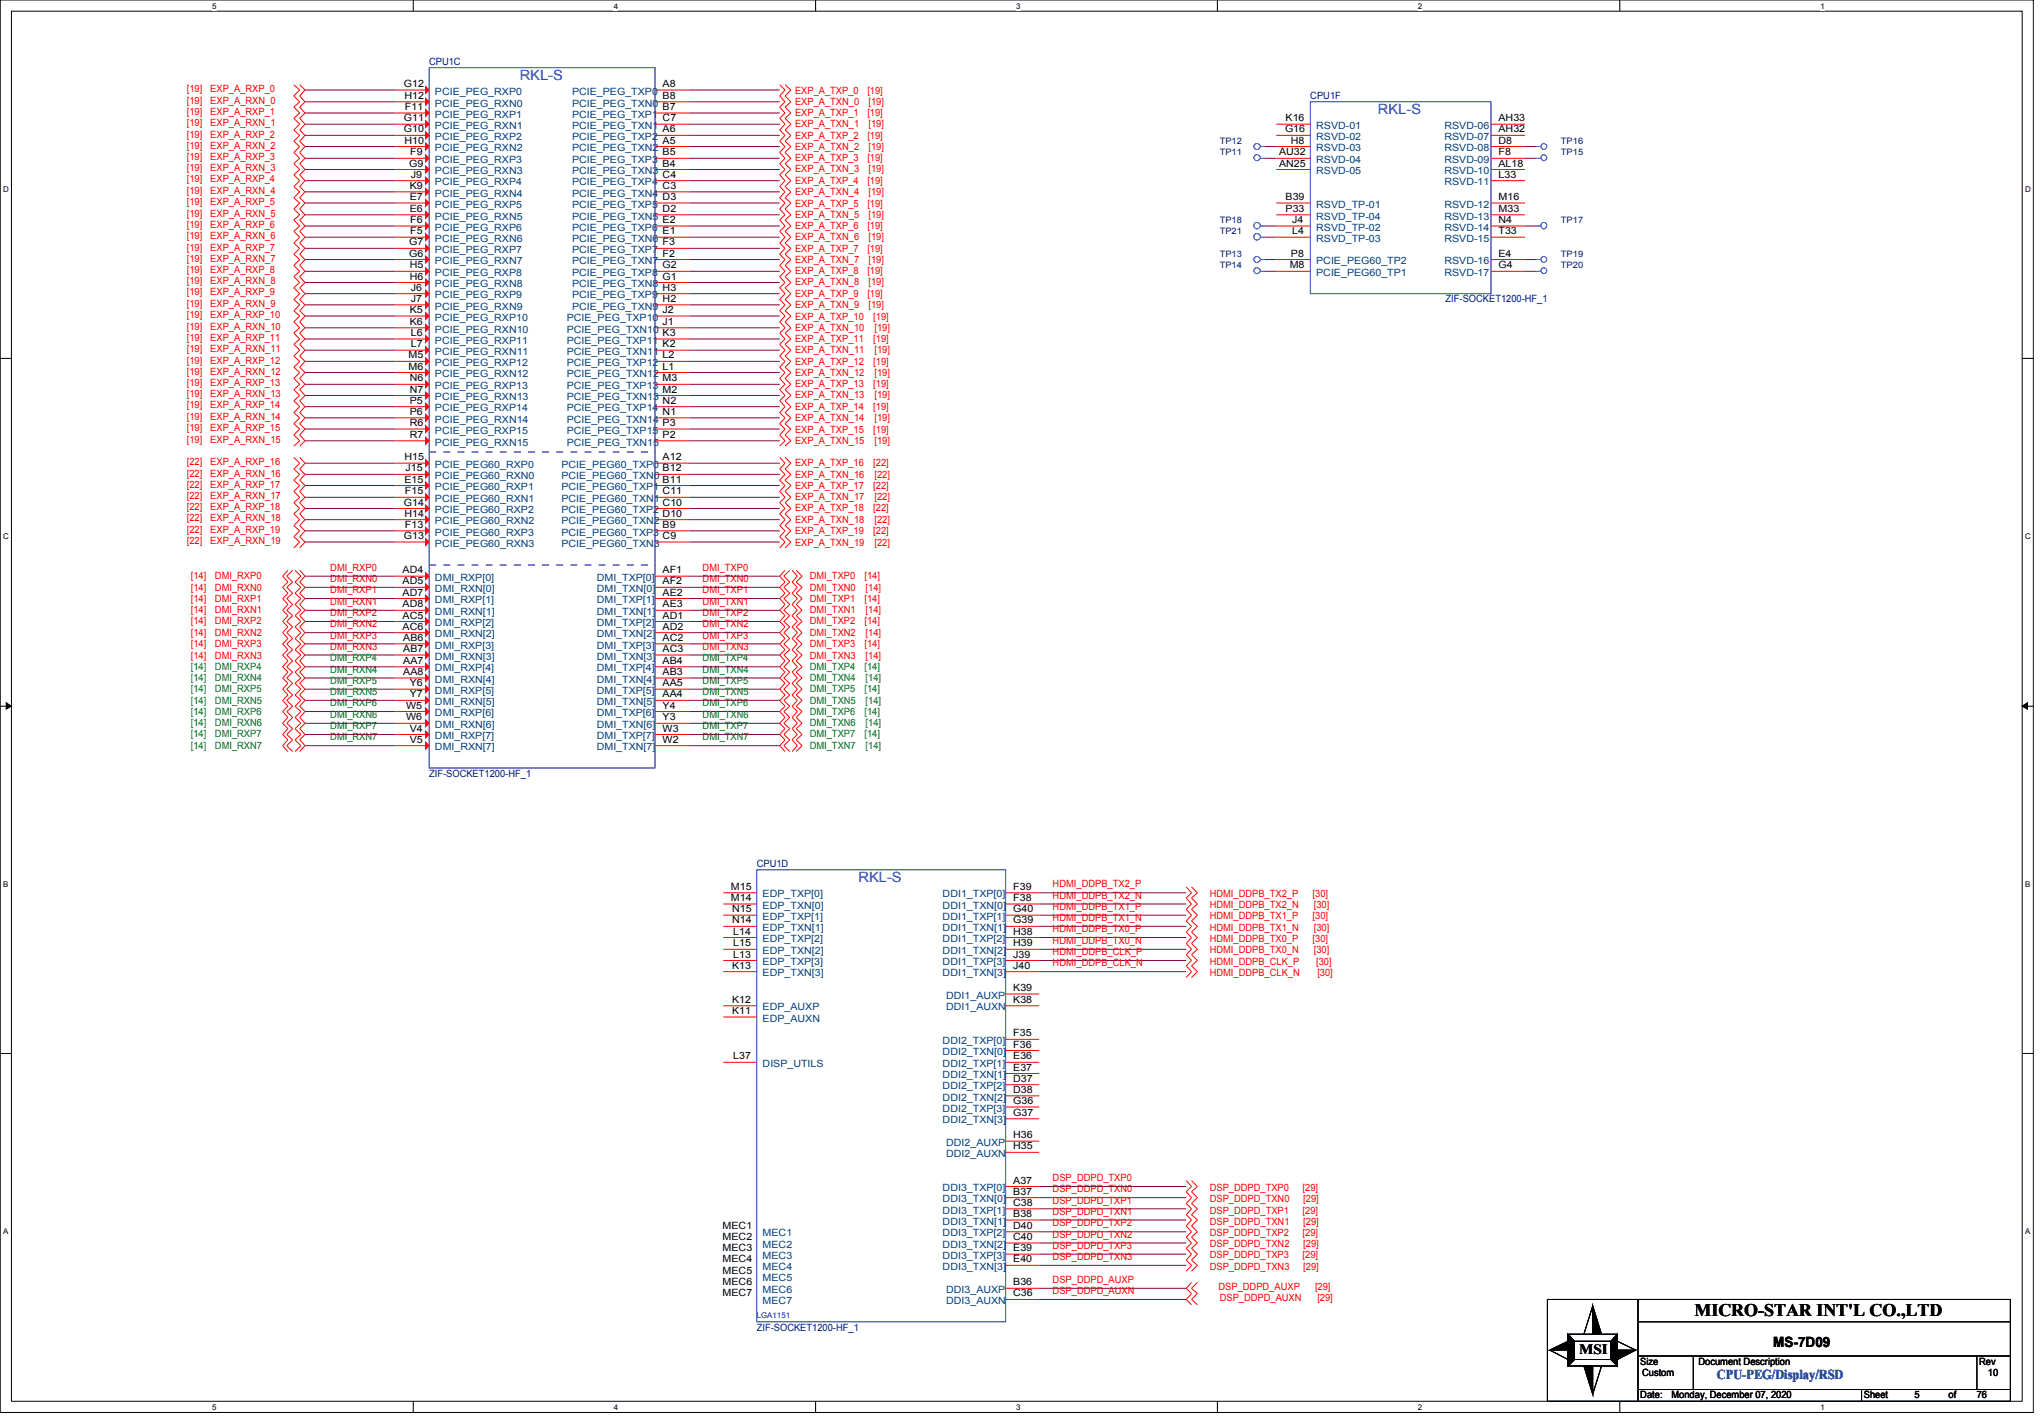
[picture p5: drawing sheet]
<svg xmlns="http://www.w3.org/2000/svg" width="294mm" height="204mm" viewBox="0 0 294 204" stroke-linecap="round" stroke-linejoin="round" font-family="sans-serif">
<defs><g id="words">
<text font-size="2.5" x="243.9" y="189.3">MICRO-STAR INT'L CO.,LTD</text>
<g font-size="2" fill="#00f">
<text x="74.8" y="11.5">RKL-S</text>
<text x="198.3" y="16.4">RKL-S</text>
<text x="123.6" y="126.9">RKL-S</text>
</g>
<g font-size="2">
<text x="227.3" y="194.7">MSI</text>
<text x="255.2" y="193.7">MS-7D09</text>
</g>
<text font-size="1.9" fill="#00f" x="247.1" y="198.4">CPU-PEG/Display/RSD</text>
<g font-size="1.4" fill="#000080">
<text x="61.8" y="9.4">CPU1C</text>
<text x="188.6" y="14.2">CPU1F</text>
<text x="208.1" y="43.5">ZIF-SOCKET1200-HF_1</text>
<text x="61.8" y="111.8">ZIF-SOCKET1200-HF_1</text>
<text x="108.9" y="124.8">CPU1D</text>
<text x="108.9" y="191.4">ZIF-SOCKET1200-HF_1</text>
</g>
<g font-size="1.4" fill="#f00">
<text x="26.9" y="16.5">[19]</text>
<text x="26.9" y="13.3">[19]</text>
<text x="26.9" y="14.9">[19]</text>
<text x="30.3" y="16.5">EXP_A_RXP_1</text>
<text x="30.3" y="13.3">EXP_A_RXP_0</text>
<text x="30.3" y="14.9">EXP_A_RXN_0</text>
<text x="114.4" y="13.5">EXP_A_TXP_0</text>
<text x="114.4" y="15.1">EXP_A_TXN_0</text>
<text x="114.4" y="16.7">EXP_A_TXP_1</text>
<text x="124.8" y="13.5">[19]</text>
<text x="124.8" y="16.7">[19]</text>
<text x="125" y="15.1">[19]</text>
<text x="26.9" y="18.1">[19]</text>
<text x="26.9" y="19.8">[19]</text>
<text x="26.9" y="21.4">[19]</text>
<text x="26.9" y="23">[19]</text>
<text x="30.3" y="18.1">EXP_A_RXN_1</text>
<text x="30.3" y="19.8">EXP_A_RXP_2</text>
<text x="30.3" y="21.4">EXP_A_RXN_2</text>
<text x="30.3" y="23">EXP_A_RXP_3</text>
<text x="114.4" y="18.3">EXP_A_TXN_1</text>
<text x="114.4" y="20">EXP_A_TXP_2</text>
<text x="114.4" y="23.2">EXP_A_TXP_3</text>
<text x="114.4" y="21.6">EXP_A_TXN_2</text>
<text x="124.8" y="20">[19]</text>
<text x="124.8" y="23.2">[19]</text>
<text x="125" y="18.3">[19]</text>
<text x="125" y="21.6">[19]</text>
<text x="26.9" y="24.6">[19]</text>
<text x="26.9" y="26.2">[19]</text>
<text x="26.9" y="27.9">[19]</text>
<text x="26.9" y="29.5">[19]</text>
<text x="30.3" y="24.6">EXP_A_RXN_3</text>
<text x="30.3" y="26.2">EXP_A_RXP_4</text>
<text x="30.3" y="27.9">EXP_A_RXN_4</text>
<text x="30.3" y="29.5">EXP_A_RXP_5</text>
<text x="114.4" y="28.1">EXP_A_TXN_4</text>
<text x="114.4" y="26.4">EXP_A_TXP_4</text>
<text x="114.4" y="24.8">EXP_A_TXN_3</text>
<text x="114.4" y="29.7">EXP_A_TXP_5</text>
<text x="124.8" y="26.4">[19]</text>
<text x="124.8" y="29.7">[19]</text>
<text x="125" y="28.1">[19]</text>
<text x="125" y="24.8">[19]</text>
<text x="26.9" y="31.2">[19]</text>
<text x="26.9" y="32.8">[19]</text>
<text x="26.9" y="34.4">[19]</text>
<text x="30.3" y="31.2">EXP_A_RXN_5</text>
<text x="30.3" y="32.8">EXP_A_RXP_6</text>
<text x="30.3" y="34.4">EXP_A_RXN_6</text>
<text x="114.4" y="32.9">EXP_A_TXP_6</text>
<text x="114.4" y="34.5">EXP_A_TXN_6</text>
<text x="114.4" y="31.3">EXP_A_TXN_5</text>
<text x="124.8" y="32.9">[19]</text>
<text x="125" y="34.5">[19]</text>
<text x="125" y="31.3">[19]</text>
<text x="26.9" y="37.7">[19]</text>
<text x="26.9" y="36.1">[19]</text>
<text x="26.9" y="39.3">[19]</text>
<text x="26.9" y="40.9">[19]</text>
<text x="30.3" y="37.7">EXP_A_RXN_7</text>
<text x="30.3" y="36.1">EXP_A_RXP_7</text>
<text x="30.3" y="39.3">EXP_A_RXP_8</text>
<text x="30.3" y="40.9">EXP_A_RXN_8</text>
<text x="114.4" y="41.1">EXP_A_TXN_8</text>
<text x="114.4" y="37.8">EXP_A_TXN_7</text>
<text x="114.4" y="39.5">EXP_A_TXP_8</text>
<text x="114.4" y="36.2">EXP_A_TXP_7</text>
<text x="124.8" y="39.5">[19]</text>
<text x="124.8" y="36.2">[19]</text>
<text x="125" y="41.1">[19]</text>
<text x="125" y="37.8">[19]</text>
<text x="26.9" y="42.5">[19]</text>
<text x="26.9" y="44.2">[19]</text>
<text x="26.9" y="45.8">[19]</text>
<text x="26.9" y="47.4">[19]</text>
<text x="30.3" y="42.5">EXP_A_RXP_9</text>
<text x="30.3" y="44.2">EXP_A_RXN_9</text>
<text x="30.3" y="45.8">EXP_A_RXP_10</text>
<text x="30.3" y="47.4">EXP_A_RXN_10</text>
<text x="114.4" y="42.7">EXP_A_TXP_9</text>
<text x="114.4" y="46">EXP_A_TXP_10</text>
<text x="114.4" y="44.4">EXP_A_TXN_9</text>
<text x="114.4" y="47.6">EXP_A_TXN_10</text>
<text x="124.8" y="42.7">[19]</text>
<text x="125" y="44.4">[19]</text>
<text x="125.7" y="46">[19]</text>
<text x="125.9" y="47.6">[19]</text>
<text x="26.9" y="50.6">[19]</text>
<text x="26.9" y="52.3">[19]</text>
<text x="26.9" y="53.9">[19]</text>
<text x="26.9" y="49">[19]</text>
<text x="30.3" y="50.6">EXP_A_RXN_11</text>
<text x="30.3" y="52.3">EXP_A_RXP_12</text>
<text x="30.3" y="53.9">EXP_A_RXN_12</text>
<text x="30.3" y="49">EXP_A_RXP_11</text>
<text x="114.4" y="52.5">EXP_A_TXP_12</text>
<text x="114.4" y="49.2">EXP_A_TXP_11</text>
<text x="114.4" y="50.8">EXP_A_TXN_11</text>
<text x="125.7" y="52.5">[19]</text>
<text x="125.7" y="49.2">[19]</text>
<text x="125.9" y="50.8">[19]</text>
<text x="26.9" y="55.5">[19]</text>
<text x="26.9" y="57.1">[19]</text>
<text x="26.9" y="58.8">[19]</text>
<text x="30.3" y="55.5">EXP_A_RXP_13</text>
<text x="30.3" y="57.1">EXP_A_RXN_13</text>
<text x="30.3" y="58.8">EXP_A_RXP_14</text>
<text x="114.4" y="55.7">EXP_A_TXP_13</text>
<text x="114.4" y="54.1">EXP_A_TXN_12</text>
<text x="114.4" y="57.3">EXP_A_TXN_13</text>
<text x="114.4" y="58.9">EXP_A_TXP_14</text>
<text x="125.7" y="55.7">[19]</text>
<text x="125.7" y="58.9">[19]</text>
<text x="125.9" y="54.1">[19]</text>
<text x="125.9" y="57.3">[19]</text>
<text x="26.9" y="60.5">[19]</text>
<text x="26.9" y="63.7">[19]</text>
<text x="26.9" y="62.1">[19]</text>
<text x="30.3" y="60.5">EXP_A_RXN_14</text>
<text x="30.3" y="63.7">EXP_A_RXN_15</text>
<text x="30.3" y="62.1">EXP_A_RXP_15</text>
<text x="114.4" y="60.6">EXP_A_TXN_14</text>
<text x="114.4" y="62.2">EXP_A_TXP_15</text>
<text x="114.4" y="63.8">EXP_A_TXN_15</text>
<text x="125.7" y="62.2">[19]</text>
<text x="125.9" y="60.6">[19]</text>
<text x="125.9" y="63.8">[19]</text>
<text x="26.9" y="68.6">[22]</text>
<text x="26.9" y="66.9">[22]</text>
<text x="26.9" y="71.8">[22]</text>
<text x="26.9" y="70.2">[22]</text>
<text x="30.3" y="68.6">EXP_A_RXN_16</text>
<text x="30.3" y="66.9">EXP_A_RXP_16</text>
<text x="30.3" y="71.8">EXP_A_RXN_17</text>
<text x="30.3" y="70.2">EXP_A_RXP_17</text>
<text x="114.4" y="67.1">EXP_A_TXP_16</text>
<text x="114.4" y="68.7">EXP_A_TXN_16</text>
<text x="114.4" y="70.4">EXP_A_TXP_17</text>
<text x="114.4" y="72">EXP_A_TXN_17</text>
<text x="125.7" y="67.1">[22]</text>
<text x="125.7" y="70.4">[22]</text>
<text x="125.9" y="68.7">[22]</text>
<text x="125.9" y="72">[22]</text>
<text x="26.9" y="75">[22]</text>
<text x="26.9" y="73.4">[22]</text>
<text x="26.9" y="76.7">[22]</text>
<text x="30.3" y="75">EXP_A_RXN_18</text>
<text x="30.3" y="73.4">EXP_A_RXP_18</text>
<text x="30.3" y="76.7">EXP_A_RXP_19</text>
<text x="114.4" y="73.6">EXP_A_TXP_18</text>
<text x="114.4" y="75.2">EXP_A_TXN_18</text>
<text x="114.4" y="76.9">EXP_A_TXP_19</text>
<text x="125.7" y="73.6">[22]</text>
<text x="125.7" y="76.9">[22]</text>
<text x="125.9" y="75.2">[22]</text>
<text x="26.9" y="78.3">[22]</text>
<text x="27.5" y="83.3">[14]</text>
<text x="30.3" y="78.3">EXP_A_RXN_19</text>
<text x="30.9" y="83.3">DMI_RXP0</text>
<text x="47.5" y="83.7">DMI_RXN0</text>
<text x="47.5" y="82.1">DMI_RXP0</text>
<text x="101.1" y="83.7">DMI_TXN0</text>
<text x="101.1" y="82.1">DMI_TXP0</text>
<text x="114.4" y="78.5">EXP_A_TXN_19</text>
<text x="116.5" y="83.3">DMI_TXP0</text>
<text x="124.4" y="83.3">[14]</text>
<text x="125.9" y="78.5">[22]</text>
<text x="27.5" y="86.6">[14]</text>
<text x="27.5" y="89.8">[14]</text>
<text x="27.5" y="85">[14]</text>
<text x="27.5" y="88.2">[14]</text>
<text x="30.9" y="86.6">DMI_RXP1</text>
<text x="30.9" y="89.8">DMI_RXP2</text>
<text x="30.9" y="85">DMI_RXN0</text>
<text x="30.9" y="88.2">DMI_RXN1</text>
<text x="47.5" y="88.6">DMI_RXP2</text>
<text x="47.5" y="85.3">DMI_RXP1</text>
<text x="47.5" y="87">DMI_RXN1</text>
<text x="101.1" y="85.3">DMI_TXP1</text>
<text x="101.1" y="88.6">DMI_TXP2</text>
<text x="101.1" y="87">DMI_TXN1</text>
<text x="116.5" y="85">DMI_TXN0</text>
<text x="116.5" y="86.6">DMI_TXP1</text>
<text x="116.5" y="88.2">DMI_TXN1</text>
<text x="116.5" y="89.8">DMI_TXP2</text>
<text x="124.4" y="86.6">[14]</text>
<text x="124.4" y="89.8">[14]</text>
<text x="124.6" y="85">[14]</text>
<text x="124.6" y="88.2">[14]</text>
<text x="27.5" y="93.1">[14]</text>
<text x="27.5" y="91.4">[14]</text>
<text x="27.5" y="94.7">[14]</text>
<text x="30.9" y="93.1">DMI_RXP3</text>
<text x="30.9" y="91.4">DMI_RXN2</text>
<text x="30.9" y="94.7">DMI_RXN3</text>
<text x="47.5" y="93.5">DMI_RXN3</text>
<text x="47.5" y="91.9">DMI_RXP3</text>
<text x="47.5" y="90.3">DMI_RXN2</text>
<text x="101.1" y="91.9">DMI_TXP3</text>
<text x="101.1" y="90.3">DMI_TXN2</text>
<text x="101.1" y="93.5">DMI_TXN3</text>
<text x="116.5" y="91.4">DMI_TXN2</text>
<text x="116.5" y="93.1">DMI_TXP3</text>
<text x="116.5" y="94.7">DMI_TXN3</text>
<text x="124.4" y="93.1">[14]</text>
<text x="124.6" y="91.4">[14]</text>
<text x="124.6" y="94.7">[14]</text>
<text x="151.5" y="129.3">HDMI_DDPB_TX2_N</text>
<text x="151.5" y="130.9">HDMI_DDPB_TX1_P</text>
<text x="151.5" y="127.7">HDMI_DDPB_TX2_P</text>
<text x="174.1" y="130.6">HDMI_DDPB_TX2_N</text>
<text x="174.1" y="129">HDMI_DDPB_TX2_P</text>
<text x="188.9" y="129">[30]</text>
<text x="189.1" y="130.6">[30]</text>
<text x="151.5" y="132.5">HDMI_DDPB_TX1_N</text>
<text x="151.5" y="134.1">HDMI_DDPB_TX0_P</text>
<text x="151.5" y="135.8">HDMI_DDPB_TX0_N</text>
<text x="151.5" y="137.4">HDMI_DDPB_CLK_P</text>
<text x="174.1" y="135.6">HDMI_DDPB_TX0_P</text>
<text x="174.1" y="132.2">HDMI_DDPB_TX1_P</text>
<text x="174.1" y="133.9">HDMI_DDPB_TX1_N</text>
<text x="174.1" y="137.2">HDMI_DDPB_TX0_N</text>
<text x="188.9" y="135.6">[30]</text>
<text x="188.9" y="132.2">[30]</text>
<text x="189.1" y="133.9">[30]</text>
<text x="189.1" y="137.2">[30]</text>
<text x="151.5" y="139">HDMI_DDPB_CLK_N</text>
<text x="174.1" y="140.4">HDMI_DDPB_CLK_N</text>
<text x="174.1" y="138.8">HDMI_DDPB_CLK_P</text>
<text x="189.4" y="138.8">[30]</text>
<text x="189.6" y="140.4">[30]</text>
<text x="151.5" y="171.5">DSP_DDPD_TXN0</text>
<text x="151.5" y="173.1">DSP_DDPD_TXP1</text>
<text x="151.5" y="169.9">DSP_DDPD_TXP0</text>
<text x="174.1" y="172.9">DSP_DDPD_TXN0</text>
<text x="174.1" y="171.3">DSP_DDPD_TXP0</text>
<text x="187.5" y="171.3">[29]</text>
<text x="187.6" y="172.9">[29]</text>
<text x="151.5" y="174.8">DSP_DDPD_TXN1</text>
<text x="151.5" y="176.4">DSP_DDPD_TXP2</text>
<text x="151.5" y="178.1">DSP_DDPD_TXN2</text>
<text x="151.5" y="179.7">DSP_DDPD_TXP3</text>
<text x="174.1" y="174.6">DSP_DDPD_TXP1</text>
<text x="174.1" y="176.2">DSP_DDPD_TXN1</text>
<text x="174.1" y="177.8">DSP_DDPD_TXP2</text>
<text x="174.1" y="179.4">DSP_DDPD_TXN2</text>
<text x="187.5" y="174.6">[29]</text>
<text x="187.5" y="177.8">[29]</text>
<text x="187.6" y="176.2">[29]</text>
<text x="187.6" y="179.4">[29]</text>
<text x="151.5" y="184.6">DSP_DDPD_AUXP</text>
<text x="151.5" y="181.3">DSP_DDPD_TXN3</text>
<text x="174.1" y="181">DSP_DDPD_TXP3</text>
<text x="174.1" y="182.7">DSP_DDPD_TXN3</text>
<text x="175.4" y="185.6">DSP_DDPD_AUXP</text>
<text x="187.5" y="181">[29]</text>
<text x="187.6" y="182.7">[29]</text>
<text x="189.3" y="185.6">[29]</text>
<text x="151.5" y="186.2">DSP_DDPD_AUXN</text>
<text x="175.6" y="187.2">DSP_DDPD_AUXN</text>
<text x="189.6" y="187.2">[29]</text>
</g>
<g font-size="1.4">
<text x="58.1" y="12.5">G12</text>
<text x="58.1" y="17.4">G11</text>
<text x="58.2" y="14.2">H12</text>
<text x="58.3" y="15.8">F11</text>
<text x="95.4" y="12.5">A8</text>
<text x="95.4" y="14.2">B8</text>
<text x="95.4" y="15.8">B7</text>
<text x="95.4" y="17.4">C7</text>
<text x="185" y="17.4">K16</text>
<text x="215.7" y="17.4">AH33</text>
<text x="58.1" y="19">G10</text>
<text x="58.2" y="20.7">H10</text>
<text x="58.9" y="24">G9</text>
<text x="59.1" y="22.4">F9</text>
<text x="95.4" y="19">A6</text>
<text x="95.4" y="20.7">A5</text>
<text x="95.4" y="22.4">B5</text>
<text x="95.4" y="24">B4</text>
<text x="184.1" y="22.4">AU32</text>
<text x="184.1" y="24">AN25</text>
<text x="185" y="19">G16</text>
<text x="185.8" y="20.7">H8</text>
<text x="215.7" y="19">AH32</text>
<text x="215.7" y="24">AL18</text>
<text x="215.7" y="20.7">D8</text>
<text x="215.7" y="22.4">F8</text>
<text x="59" y="27.2">K9</text>
<text x="59" y="28.8">E7</text>
<text x="59.1" y="25.6">J9</text>
<text x="95.4" y="25.6">C4</text>
<text x="95.4" y="27.2">C3</text>
<text x="95.4" y="28.8">D3</text>
<text x="185" y="28.8">B39</text>
<text x="215.7" y="25.6">L33</text>
<text x="215.7" y="28.8">M16</text>
<text x="58.9" y="35.3">G7</text>
<text x="59" y="30.5">E6</text>
<text x="59.1" y="32.1">F6</text>
<text x="59.1" y="33.7">F5</text>
<text x="95.4" y="30.5">D2</text>
<text x="95.4" y="32.1">E2</text>
<text x="95.4" y="33.7">E1</text>
<text x="95.4" y="35.3">F3</text>
<text x="185" y="30.5">P33</text>
<text x="186" y="32.1">J4</text>
<text x="186" y="33.7">L4</text>
<text x="215.7" y="30.5">M33</text>
<text x="215.7" y="32.1">N4</text>
<text x="215.7" y="33.7">T33</text>
<text x="58.9" y="36.9">G6</text>
<text x="59" y="38.6">H5</text>
<text x="59" y="40.2">H6</text>
<text x="59.1" y="41.8">J6</text>
<text x="95.4" y="36.9">F2</text>
<text x="95.4" y="38.6">G2</text>
<text x="95.4" y="40.2">G1</text>
<text x="95.4" y="41.8">H3</text>
<text x="185.6" y="38.6">M8</text>
<text x="185.8" y="36.9">P8</text>
<text x="215.7" y="38.6">G4</text>
<text x="215.7" y="36.9">E4</text>
<text x="59" y="45">K5</text>
<text x="59" y="46.7">K6</text>
<text x="59.1" y="43.4">J7</text>
<text x="95.4" y="45">J2</text>
<text x="95.4" y="46.7">J1</text>
<text x="95.4" y="43.4">H2</text>
<text x="58.8" y="51.6">M5</text>
<text x="58.8" y="53.2">M6</text>
<text x="59.1" y="48.3">L6</text>
<text x="59.1" y="50">L7</text>
<text x="95.4" y="48.3">K3</text>
<text x="95.4" y="50">K2</text>
<text x="95.4" y="51.6">L2</text>
<text x="95.4" y="53.2">L1</text>
<text x="59" y="54.9">N6</text>
<text x="59" y="56.5">N7</text>
<text x="59" y="58.1">P5</text>
<text x="59" y="59.7">P6</text>
<text x="95.4" y="54.9">M3</text>
<text x="95.4" y="56.5">M2</text>
<text x="95.4" y="58.1">N2</text>
<text x="95.4" y="59.7">N1</text>
<text x="59" y="61.3">R6</text>
<text x="59" y="63">R7</text>
<text x="95.4" y="61.3">P3</text>
<text x="95.4" y="63">P2</text>
<text x="58.2" y="66.2">H15</text>
<text x="58.2" y="69.4">E15</text>
<text x="58.3" y="71.1">F15</text>
<text x="58.4" y="67.8">J15</text>
<text x="95.4" y="66.2">A12</text>
<text x="95.4" y="67.8">B12</text>
<text x="95.4" y="69.4">B11</text>
<text x="95.4" y="71.1">C11</text>
<text x="58.1" y="72.7">G14</text>
<text x="58.1" y="77.6">G13</text>
<text x="58.2" y="74.3">H14</text>
<text x="58.3" y="75.9">F13</text>
<text x="95.4" y="72.7">C10</text>
<text x="95.4" y="74.3">D10</text>
<text x="95.4" y="75.9">B9</text>
<text x="95.4" y="77.6">C9</text>
<text x="58" y="82.5">AD4</text>
<text x="95.4" y="82.5">AF1</text>
<text x="58" y="84.1">AD5</text>
<text x="58" y="85.7">AD7</text>
<text x="58" y="87.4">AD8</text>
<text x="58" y="89">AC5</text>
<text x="95.4" y="84.1">AF2</text>
<text x="95.4" y="85.7">AE2</text>
<text x="95.4" y="87.4">AE3</text>
<text x="95.4" y="89">AD1</text>
<text x="58" y="90.6">AC6</text>
<text x="58" y="92.2">AB6</text>
<text x="58" y="93.8">AB7</text>
<text x="58" y="95.5">AA7</text>
<text x="95.4" y="90.6">AD2</text>
<text x="95.4" y="92.2">AC2</text>
<text x="95.4" y="93.8">AC3</text>
<text x="95.4" y="95.5">AB4</text>
<text x="58" y="97.1">AA8</text>
<text x="58.5" y="101.9">W5</text>
<text x="59" y="98.7">Y6</text>
<text x="59" y="100.3">Y7</text>
<text x="95.4" y="97.1">AB3</text>
<text x="95.4" y="98.7">AA5</text>
<text x="95.4" y="100.3">AA4</text>
<text x="95.4" y="101.9">Y4</text>
<text x="58.5" y="103.6">W6</text>
<text x="59" y="105.2">V4</text>
<text x="59" y="106.8">V5</text>
<text x="95.4" y="103.6">Y3</text>
<text x="95.4" y="105.2">W3</text>
<text x="95.4" y="106.8">W2</text>
<text x="105.2" y="128">M15</text>
<text x="105.2" y="129.6">M14</text>
<text x="105.4" y="131.2">N15</text>
<text x="145.8" y="128">F39</text>
<text x="145.8" y="129.6">F38</text>
<text x="145.8" y="131.2">G40</text>
<text x="105.4" y="132.8">N14</text>
<text x="105.5" y="136.1">L15</text>
<text x="105.5" y="137.8">L13</text>
<text x="105.5" y="134.5">L14</text>
<text x="145.8" y="132.8">G39</text>
<text x="145.8" y="134.5">H38</text>
<text x="145.8" y="136.1">H39</text>
<text x="145.8" y="137.8">J39</text>
<text x="105.4" y="139.4">K13</text>
<text x="145.8" y="139.4">J40</text>
<text x="145.8" y="142.6">K39</text>
<text x="105.4" y="144.3">K12</text>
<text x="105.4" y="145.9">K11</text>
<text x="145.8" y="149.1">F35</text>
<text x="145.8" y="144.3">K38</text>
<text x="105.5" y="152.4">L37</text>
<text x="145.8" y="150.7">F36</text>
<text x="145.8" y="152.4">E36</text>
<text x="145.8" y="154">E37</text>
<text x="145.8" y="155.6">D37</text>
<text x="145.8" y="157.2">D38</text>
<text x="145.8" y="158.8">G36</text>
<text x="145.8" y="160.5">G37</text>
<text x="145.8" y="163.7">H36</text>
<text x="145.8" y="165.4">H35</text>
<text x="145.8" y="170.3">A37</text>
<text x="145.8" y="171.9">B37</text>
<text x="145.8" y="173.5">C38</text>
<text x="104" y="176.8">MEC1</text>
<text x="104" y="178.4">MEC2</text>
<text x="145.8" y="175.1">B38</text>
<text x="145.8" y="176.8">D40</text>
<text x="145.8" y="178.4">C40</text>
<text x="104" y="180">MEC3</text>
<text x="104" y="181.6">MEC4</text>
<text x="104" y="183.2">MEC5</text>
<text x="104" y="184.9">MEC6</text>
<text x="145.8" y="180">E39</text>
<text x="145.8" y="181.6">E40</text>
<text x="145.8" y="184.9">B36</text>
<text x="104" y="186.5">MEC7</text>
<text x="145.8" y="186.5">C36</text>
<text x="236.1" y="196.3">Size</text>
<text x="236.3" y="198">Custom</text>
<text x="244.5" y="196.3">Document Description</text>
<text x="284.9" y="196.3">Rev</text>
<text x="286.1" y="198">10</text>
<text x="236.1" y="201.2">Date:</text>
<text x="240.6" y="201.2">Monday, December 07, 2020</text>
<text x="268.3" y="201.2">Sheet</text>
<text x="275.5" y="201.2">5</text>
<text x="280.5" y="201.2">of</text>
<text x="284.5" y="201.2">76</text>
</g>
<g font-size="1.4" fill="#004080">
<text x="62.6" y="13.6">PCIE_PEG_RXP0</text>
<text x="62.6" y="15.3">PCIE_PEG_RXN0</text>
<text x="62.6" y="16.9">PCIE_PEG_RXP1</text>
<text x="82.3" y="13.6">PCIE_PEG_TXP0</text>
<text x="82.3" y="15.3">PCIE_PEG_TXN0</text>
<text x="82.3" y="16.9">PCIE_PEG_TXP1</text>
<text x="62.6" y="18.5">PCIE_PEG_RXN1</text>
<text x="62.6" y="20.2">PCIE_PEG_RXP2</text>
<text x="62.6" y="21.8">PCIE_PEG_RXN2</text>
<text x="62.6" y="23.5">PCIE_PEG_RXP3</text>
<text x="82.3" y="18.5">PCIE_PEG_TXN1</text>
<text x="82.3" y="20.2">PCIE_PEG_TXP2</text>
<text x="82.3" y="21.8">PCIE_PEG_TXN2</text>
<text x="82.3" y="23.5">PCIE_PEG_TXP3</text>
<text x="189.4" y="23.5">RSVD-04</text>
<text x="189.4" y="20.2">RSVD-02</text>
<text x="189.4" y="21.8">RSVD-03</text>
<text x="189.4" y="18.5">RSVD-01</text>
<text x="207.9" y="20.2">RSVD-07</text>
<text x="207.9" y="18.5">RSVD-06</text>
<text x="207.9" y="21.8">RSVD-08</text>
<text x="207.9" y="23.5">RSVD-09</text>
<text x="62.6" y="25.1">PCIE_PEG_RXN3</text>
<text x="62.6" y="26.7">PCIE_PEG_RXP4</text>
<text x="62.6" y="28.3">PCIE_PEG_RXN4</text>
<text x="62.6" y="29.9">PCIE_PEG_RXP5</text>
<text x="82.3" y="25.1">PCIE_PEG_TXN3</text>
<text x="82.3" y="26.7">PCIE_PEG_TXP4</text>
<text x="82.3" y="28.3">PCIE_PEG_TXN4</text>
<text x="82.3" y="29.9">PCIE_PEG_TXP5</text>
<text x="189.4" y="25.1">RSVD-05</text>
<text x="189.4" y="29.9">RSVD_TP-01</text>
<text x="207.9" y="25.1">RSVD-10</text>
<text x="207.9" y="26.7">RSVD-11</text>
<text x="207.9" y="29.9">RSVD-12</text>
<text x="62.6" y="31.6">PCIE_PEG_RXN5</text>
<text x="62.6" y="33.2">PCIE_PEG_RXP6</text>
<text x="62.6" y="34.8">PCIE_PEG_RXN6</text>
<text x="82.3" y="31.6">PCIE_PEG_TXN5</text>
<text x="82.3" y="33.2">PCIE_PEG_TXP6</text>
<text x="82.3" y="34.8">PCIE_PEG_TXN6</text>
<text x="189.4" y="33.2">RSVD_TP-02</text>
<text x="189.4" y="34.8">RSVD_TP-03</text>
<text x="189.4" y="31.6">RSVD_TP-04</text>
<text x="207.9" y="31.6">RSVD-13</text>
<text x="207.9" y="33.2">RSVD-14</text>
<text x="207.9" y="34.8">RSVD-15</text>
<text x="62.6" y="36.4">PCIE_PEG_RXP7</text>
<text x="62.6" y="38">PCIE_PEG_RXN7</text>
<text x="62.6" y="39.7">PCIE_PEG_RXP8</text>
<text x="62.6" y="41.3">PCIE_PEG_RXN8</text>
<text x="82.3" y="36.4">PCIE_PEG_TXP7</text>
<text x="82.3" y="38">PCIE_PEG_TXN7</text>
<text x="82.3" y="39.7">PCIE_PEG_TXP8</text>
<text x="82.3" y="41.3">PCIE_PEG_TXN8</text>
<text x="189.4" y="39.7">PCIE_PEG60_TP1</text>
<text x="189.4" y="38">PCIE_PEG60_TP2</text>
<text x="207.9" y="39.7">RSVD-17</text>
<text x="207.9" y="38">RSVD-16</text>
<text x="62.6" y="42.9">PCIE_PEG_RXP9</text>
<text x="62.6" y="44.5">PCIE_PEG_RXN9</text>
<text x="62.6" y="46.1">PCIE_PEG_RXP10</text>
<text x="62.6" y="47.8">PCIE_PEG_RXN10</text>
<text x="81.6" y="46.1">PCIE_PEG_TXP10</text>
<text x="81.6" y="47.8">PCIE_PEG_TXN10</text>
<text x="82.3" y="42.9">PCIE_PEG_TXP9</text>
<text x="82.3" y="44.5">PCIE_PEG_TXN9</text>
<text x="62.6" y="49.4">PCIE_PEG_RXP11</text>
<text x="62.6" y="51.1">PCIE_PEG_RXN11</text>
<text x="62.6" y="52.7">PCIE_PEG_RXP12</text>
<text x="81.6" y="49.4">PCIE_PEG_TXP11</text>
<text x="81.6" y="51.1">PCIE_PEG_TXN11</text>
<text x="81.6" y="52.7">PCIE_PEG_TXP12</text>
<text x="62.6" y="54.3">PCIE_PEG_RXN12</text>
<text x="62.6" y="56">PCIE_PEG_RXP13</text>
<text x="62.6" y="57.6">PCIE_PEG_RXN13</text>
<text x="62.6" y="59.2">PCIE_PEG_RXP14</text>
<text x="81.6" y="54.3">PCIE_PEG_TXN12</text>
<text x="81.6" y="56">PCIE_PEG_TXP13</text>
<text x="81.6" y="57.6">PCIE_PEG_TXN13</text>
<text x="81.6" y="59.2">PCIE_PEG_TXP14</text>
<text x="62.6" y="60.8">PCIE_PEG_RXN14</text>
<text x="62.6" y="62.4">PCIE_PEG_RXP15</text>
<text x="62.6" y="64.1">PCIE_PEG_RXN15</text>
<text x="81.6" y="60.8">PCIE_PEG_TXN14</text>
<text x="81.6" y="62.4">PCIE_PEG_TXP15</text>
<text x="81.6" y="64.1">PCIE_PEG_TXN15</text>
<text x="62.6" y="67.3">PCIE_PEG60_RXP0</text>
<text x="62.6" y="68.9">PCIE_PEG60_RXN0</text>
<text x="62.6" y="70.5">PCIE_PEG60_RXP1</text>
<text x="80.8" y="67.3">PCIE_PEG60_TXP0</text>
<text x="80.8" y="68.9">PCIE_PEG60_TXN0</text>
<text x="80.8" y="70.5">PCIE_PEG60_TXP1</text>
<text x="62.6" y="72.2">PCIE_PEG60_RXN1</text>
<text x="62.6" y="73.8">PCIE_PEG60_RXP2</text>
<text x="62.6" y="75.4">PCIE_PEG60_RXN2</text>
<text x="62.6" y="77">PCIE_PEG60_RXP3</text>
<text x="80.8" y="72.2">PCIE_PEG60_TXN1</text>
<text x="80.8" y="73.8">PCIE_PEG60_TXP2</text>
<text x="80.8" y="75.4">PCIE_PEG60_TXN2</text>
<text x="80.8" y="77">PCIE_PEG60_TXP3</text>
<text x="62.6" y="83.6">DMI_RXP[0]</text>
<text x="62.6" y="78.7">PCIE_PEG60_RXN3</text>
<text x="80.8" y="78.7">PCIE_PEG60_TXN3</text>
<text x="85.9" y="83.6">DMI_TXP[0]</text>
<text x="62.6" y="85.2">DMI_RXN[0]</text>
<text x="62.6" y="86.8">DMI_RXP[1]</text>
<text x="62.6" y="88.5">DMI_RXN[1]</text>
<text x="85.9" y="85.2">DMI_TXN[0]</text>
<text x="85.9" y="86.8">DMI_TXP[1]</text>
<text x="85.9" y="88.5">DMI_TXN[1]</text>
<text x="62.6" y="90.1">DMI_RXP[2]</text>
<text x="62.6" y="91.7">DMI_RXN[2]</text>
<text x="62.6" y="93.3">DMI_RXP[3]</text>
<text x="62.6" y="94.9">DMI_RXN[3]</text>
<text x="85.9" y="90.1">DMI_TXP[2]</text>
<text x="85.9" y="91.7">DMI_TXN[2]</text>
<text x="85.9" y="93.3">DMI_TXP[3]</text>
<text x="85.9" y="94.9">DMI_TXN[3]</text>
<text x="62.6" y="96.6">DMI_RXP[4]</text>
<text x="62.6" y="98.2">DMI_RXN[4]</text>
<text x="62.6" y="99.8">DMI_RXP[5]</text>
<text x="62.6" y="101.4">DMI_RXN[5]</text>
<text x="85.9" y="96.6">DMI_TXP[4]</text>
<text x="85.9" y="98.2">DMI_TXN[4]</text>
<text x="85.9" y="99.8">DMI_TXP[5]</text>
<text x="85.9" y="101.4">DMI_TXN[5]</text>
<text x="62.6" y="103">DMI_RXP[6]</text>
<text x="62.6" y="104.7">DMI_RXN[6]</text>
<text x="62.6" y="106.3">DMI_RXP[7]</text>
<text x="62.6" y="107.9">DMI_RXN[7]</text>
<text x="85.9" y="103">DMI_TXP[6]</text>
<text x="85.9" y="104.7">DMI_TXN[6]</text>
<text x="85.9" y="106.3">DMI_TXP[7]</text>
<text x="85.9" y="107.9">DMI_TXN[7]</text>
<text x="109.8" y="129.1">EDP_TXP[0]</text>
<text x="109.8" y="130.7">EDP_TXN[0]</text>
<text x="135.7" y="129.1">DDI1_TXP[0]</text>
<text x="135.7" y="130.7">DDI1_TXN[0]</text>
<text x="109.8" y="132.3">EDP_TXP[1]</text>
<text x="109.8" y="133.9">EDP_TXN[1]</text>
<text x="109.8" y="137.2">EDP_TXN[2]</text>
<text x="109.8" y="135.6">EDP_TXP[2]</text>
<text x="135.7" y="132.3">DDI1_TXP[1]</text>
<text x="135.7" y="133.9">DDI1_TXN[1]</text>
<text x="135.7" y="135.6">DDI1_TXP[2]</text>
<text x="135.7" y="137.2">DDI1_TXN[2]</text>
<text x="109.8" y="140.5">EDP_TXN[3]</text>
<text x="109.8" y="138.9">EDP_TXP[3]</text>
<text x="135.7" y="138.9">DDI1_TXP[3]</text>
<text x="135.7" y="140.5">DDI1_TXN[3]</text>
<text x="136.2" y="143.7">DDI1_AUXP</text>
<text x="109.8" y="145.4">EDP_AUXP</text>
<text x="109.8" y="147">EDP_AUXN</text>
<text x="136.2" y="145.4">DDI1_AUXN</text>
<text x="109.8" y="153.5">DISP_UTILS</text>
<text x="135.7" y="150.2">DDI2_TXP[0]</text>
<text x="135.7" y="151.8">DDI2_TXN[0]</text>
<text x="135.7" y="153.5">DDI2_TXP[1]</text>
<text x="135.7" y="155.1">DDI2_TXN[1]</text>
<text x="135.7" y="156.7">DDI2_TXP[2]</text>
<text x="135.7" y="158.3">DDI2_TXN[2]</text>
<text x="135.7" y="159.9">DDI2_TXP[3]</text>
<text x="135.7" y="161.6">DDI2_TXN[3]</text>
<text x="136.2" y="164.8">DDI2_AUXP</text>
<text x="136.2" y="166.5">DDI2_AUXN</text>
<text x="135.7" y="171.4">DDI3_TXP[0]</text>
<text x="135.7" y="173">DDI3_TXN[0]</text>
<text x="109.8" y="177.9">MEC1</text>
<text x="109.8" y="179.5">MEC2</text>
<text x="135.7" y="174.6">DDI3_TXP[1]</text>
<text x="135.7" y="176.2">DDI3_TXN[1]</text>
<text x="135.7" y="177.9">DDI3_TXP[2]</text>
<text x="135.7" y="179.5">DDI3_TXN[2]</text>
<text x="109.8" y="181.1">MEC3</text>
<text x="109.8" y="182.7">MEC4</text>
<text x="109.8" y="184.3">MEC5</text>
<text x="135.7" y="181.1">DDI3_TXP[3]</text>
<text x="135.7" y="182.7">DDI3_TXN[3]</text>
<text x="109.8" y="186">MEC6</text>
<text x="109.8" y="187.6">MEC7</text>
<text x="136.2" y="186">DDI3_AUXP</text>
<text x="136.2" y="187.6">DDI3_AUXN</text>
</g>
<g font-size="1.4" fill="#008000">
<text x="47.5" y="95.2">DMI_RXP4</text>
<text x="101.1" y="95.2">DMI_TXP4</text>
<text x="27.5" y="96.4">[14]</text>
<text x="27.5" y="99.6">[14]</text>
<text x="27.5" y="98">[14]</text>
<text x="27.5" y="101.3">[14]</text>
<text x="30.9" y="96.4">DMI_RXP4</text>
<text x="30.9" y="99.6">DMI_RXP5</text>
<text x="30.9" y="98">DMI_RXN4</text>
<text x="30.9" y="101.3">DMI_RXN5</text>
<text x="47.5" y="96.8">DMI_RXN4</text>
<text x="47.5" y="101.6">DMI_RXP6</text>
<text x="47.5" y="98.4">DMI_RXP5</text>
<text x="47.5" y="100">DMI_RXN5</text>
<text x="101.1" y="98.4">DMI_TXP5</text>
<text x="101.1" y="101.6">DMI_TXP6</text>
<text x="101.1" y="100">DMI_TXN5</text>
<text x="101.1" y="96.8">DMI_TXN4</text>
<text x="116.5" y="98">DMI_TXN4</text>
<text x="116.5" y="99.6">DMI_TXP5</text>
<text x="116.5" y="101.3">DMI_TXN5</text>
<text x="116.5" y="96.4">DMI_TXP4</text>
<text x="124.4" y="99.6">[14]</text>
<text x="124.4" y="96.4">[14]</text>
<text x="124.6" y="98">[14]</text>
<text x="124.6" y="101.3">[14]</text>
<text x="27.5" y="102.9">[14]</text>
<text x="27.5" y="106.1">[14]</text>
<text x="27.5" y="104.5">[14]</text>
<text x="27.5" y="107.7">[14]</text>
<text x="30.9" y="102.9">DMI_RXP6</text>
<text x="30.9" y="106.1">DMI_RXP7</text>
<text x="30.9" y="104.5">DMI_RXN6</text>
<text x="30.9" y="107.7">DMI_RXN7</text>
<text x="47.5" y="106.5">DMI_RXN7</text>
<text x="47.5" y="104.9">DMI_RXP7</text>
<text x="47.5" y="103.3">DMI_RXN6</text>
<text x="101.1" y="104.9">DMI_TXP7</text>
<text x="101.1" y="103.3">DMI_TXN6</text>
<text x="101.1" y="106.5">DMI_TXN7</text>
<text x="116.5" y="102.9">DMI_TXP6</text>
<text x="116.5" y="104.5">DMI_TXN6</text>
<text x="116.5" y="106.1">DMI_TXP7</text>
<text x="116.5" y="107.7">DMI_TXN7</text>
<text x="124.4" y="102.9">[14]</text>
<text x="124.4" y="106.1">[14]</text>
<text x="124.6" y="104.5">[14]</text>
<text x="124.6" y="107.7">[14]</text>
</g>
<g font-size="1.3" fill="#000080">
<text x="175.6" y="20.7">TP12</text>
<text x="175.6" y="22.3">TP11</text>
<text x="224.7" y="20.7">TP16</text>
<text x="224.7" y="22.3">TP15</text>
<text x="175.6" y="32.1">TP18</text>
<text x="175.6" y="33.7">TP21</text>
<text x="224.7" y="32.1">TP17</text>
<text x="175.6" y="36.9">TP13</text>
<text x="175.6" y="38.5">TP14</text>
<text x="224.7" y="36.9">TP19</text>
<text x="224.7" y="38.5">TP20</text>
</g>
<g font-size="1.1">
<text x="30.5" y="1.3">5</text>
<text x="88.3" y="1.3">4</text>
<text x="146.3" y="1.3">3</text>
<text x="204.1" y="1.3">2</text>
<text x="262" y="1.3">1</text>
<text x=".5" y="27.6">D</text>
<text x="291.5" y="27.6">D</text>
<text x=".5" y="77.6">C</text>
<text x="291.5" y="77.6">C</text>
<text x=".5" y="127.6">B</text>
<text x="291.5" y="127.6">B</text>
<text x=".5" y="177.5">A</text>
<text x="291.5" y="177.5">A</text>
<text x="30.5" y="202.9">5</text>
<text x="88.3" y="202.9">4</text>
<text x="146.3" y="202.9">3</text>
<text x="204.1" y="202.9">2</text>
<text x="262" y="202.9">1</text>
</g>
<text font-size="1.1" fill="#00f" x="108.9" y="189.6">LGA1151</text>
</g></defs>
<path d="M0 0h292.7v203.2h-292.7zM1.6 1.6h289.4v200h-289.4z" fill="none" stroke="#000" stroke-width=".14"/>
<g fill="#fff">
<path d="M30.5 .3h.6v1.2h-.6z"/>
<path d="M30.5 201.9h.6v1.2h-.6z"/>
</g>
<path d="M59.5 0v1.6M59.5 201.6v1.6" fill="none" stroke="#000" stroke-width=".14"/>
<g fill="#fff">
<path d="M88.3 .3h.6v1.2h-.6z"/>
<path d="M88.3 201.9h.6v1.2h-.6z"/>
</g>
<path d="M117.4 0v1.6M117.4 201.6v1.6" fill="none" stroke="#000" stroke-width=".14"/>
<g fill="#fff">
<path d="M146.3 .3h.6v1.2h-.6z"/>
<path d="M146.3 201.9h.6v1.2h-.6z"/>
</g>
<path d="M175.2 0v1.6M175.2 201.6v1.6" fill="none" stroke="#000" stroke-width=".14"/>
<g fill="#fff">
<path d="M204.1 .3h.6v1.2h-.6z"/>
<path d="M204.1 201.9h.6v1.2h-.6z"/>
</g>
<path d="M233.1 0v1.6M233.1 201.6v1.6" fill="none" stroke="#000" stroke-width=".14"/>
<g fill="#fff">
<path d="M262 .3h.6v1.2h-.6z"/>
<path d="M262 201.9h.6v1.2h-.6z"/>
<path d="M.5 26.6h.7v1.3h-.7z"/>
<path d="M291.5 26.6h.7v1.3h-.7z"/>
<path d="M.5 76.5h.7v1.3h-.7z"/>
<path d="M291.5 76.5h.7v1.3h-.7z"/>
</g>
<path d="M0 51.6h1.6M291 51.6h1.7" fill="none" stroke="#000" stroke-width=".14"/>
<g fill="#fff">
<path d="M.5 126.6h.6v1.2h-.6z"/>
<path d="M291.5 126.6h.6v1.2h-.6z"/>
</g>
<path d="M0 101.6h1.6M.9 101.1l.7 .5-.7 .4zM291 101.6h1.7M291 101.6l.8-.5v.9z" fill="none" stroke="#000" stroke-width=".14"/>
<path d="M.9 101.1l.7 .5-.7 .4zM291 101.6l.8-.5v.9z" fill="#000"/>
<g fill="#fff">
<path d="M.5 176.5h.6v1.3h-.6z"/>
<path d="M291.5 176.5h.6v1.3h-.6z"/>
</g>
<g fill="none" stroke="#000" stroke-width=".14">
<path d="M0 151.6h1.6M291 151.6h1.7M222.7 186.9h66.7v14.7h-66.7zM223.1 194.2l2.6-1.2v1.2zM223.1 194.2l2.6 1.4M225.7 191.9l.9 1.1v2.6l-.9 .9zM225.7 191.9l.9 1.1M225.7 191.9h7.1v4.6h-7.1zM226.6 195.6l-.9 .9M226.6 193h5.3v2.6h-5.3zM228 196.5h1.2v4.1zM229.2 187.9l1.3 4h-1.3z"/>
<path d="M229.2 187.9l-1.2 4M230.5 196.5l-1.3 4.1M231.9 195.6l.9 .9M232.8 193l2.6 1.2M232.8 194.2h2.6l-2.6 1.4zM232.8 191.9v4.6l-.9-.9v-2.6zM232.8 191.9l-.9 1.1M235.8 199.9h53.6M235.8 195.1h53.6M235.8 190.2h53.6M235.8 186.9v14.7M243.7 195.1v4.8"/>
<path d="M267.9 199.9v1.7M284.5 195.1v4.8"/>
</g>
<g fill="none" stroke="#f00" stroke-width=".14">
<path d="M42.3 12.2l.8 .8-.8 .8 .8 .8-.8 .8 .8 .9-.8 .7 .8 .9-.8 .8 .8 .8-.8 .8 .8 .8-.8 .8 .8 .9-.8 .7 .8 .9-.8 .7 .8 .9-.8 .8 .8 .8-.8 .8 .8 .8-.8 .9 .8 .8-.8 .8 .8 .8-.8 .8 .8 .8-.8 .9 .8 .7-.8 .9 .8 .7-.8 .9 .8 .8-.8 .8 .8 .8-.8 .8 .8 .8-.8 .9 .8 .8-.8 .8 .8 .8-.8 .8 .8 .9-.8 .7 .8 .9-.8 .7 .8 .9-.8 .8 .8 .8-.8 .8 .8 .8-.8 .8 .8 .9-.8 .8 .8 .8-.8 .8 .8 .8-.8 .9 .8 .7-.8 .9 .8 .7-.8 .9 .8 .8-.8 .8M43.1 12.2l.8 .8-.8 .8 .8 .8-.8 .8 .8 .9-.8 .7 .8 .9-.8 .8 .8 .8-.8 .8 .8 .8-.8 .8 .8 .9-.8 .7 .8 .9-.8 .7 .8 .9-.8 .8 .8 .8-.8 .8 .8 .8-.8 .9 .8 .8-.8 .8 .8 .8-.8 .8 .8 .8-.8 .9 .8 .7-.8 .9 .8 .7-.8 .9 .8 .8-.8 .8 .8 .8-.8 .8 .8 .8-.8 .9 .8 .8-.8 .8 .8 .8-.8 .8 .8 .9-.8 .7 .8 .9-.8 .7 .8 .9-.8 .8 .8 .8-.8 .8 .8 .8-.8 .8 .8 .9-.8 .8 .8 .8-.8 .8 .8 .8-.8 .9 .8 .7-.8 .9 .8 .7-.8 .9 .8 .8-.8 .8M112.2 12.2l.8 .8-.8 .8 .8 .8-.8 .8 .8 .9-.8 .7 .8 .9-.8 .8 .8 .8-.8 .8 .8 .8-.8 .8 .8 .9-.8 .7 .8 .9-.8 .7 .8 .9-.8 .8 .8 .8-.8 .8 .8 .8-.8 .9 .8 .8-.8 .8 .8 .8-.8 .8 .8 .8-.8 .9 .8 .7-.8 .9 .8 .7-.8 .9 .8 .8-.8 .8 .8 .8-.8 .8 .8 .8-.8 .9 .8 .8-.8 .8 .8 .8-.8 .8 .8 .9-.8 .7 .8 .9-.8 .7 .8 .9-.8 .8 .8 .8-.8 .8 .8 .8-.8 .8 .8 .9-.8 .8 .8 .8-.8 .8 .8 .8-.8 .9 .8 .7-.8 .9 .8 .7-.8 .9 .8 .8-.8 .8M113 12.2l.8 .8-.8 .8 .8 .8-.8 .8 .8 .9-.8 .7 .8 .9-.8 .8 .8 .8-.8 .8 .8 .8-.8 .8 .8 .9-.8 .7 .8 .9-.8 .7 .8 .9-.8 .8 .8 .8-.8 .8 .8 .8-.8 .9 .8 .8-.8 .8 .8 .8-.8 .8 .8 .8-.8 .9 .8 .7-.8 .9 .8 .7-.8 .9 .8 .8-.8 .8 .8 .8-.8 .8 .8 .8-.8 .9 .8 .8-.8 .8 .8 .8-.8 .8 .8 .9-.8 .7 .8 .9-.8 .7 .8 .9-.8 .8 .8 .8-.8 .8 .8 .8-.8 .8 .8 .9-.8 .8 .8 .8-.8 .8 .8 .8-.8 .9 .8 .7-.8 .9 .8 .7-.8 .9 .8 .8-.8 .8M183.7 19.5h4.9M183.7 17.9h4.9M214.6 19.5h4.9M214.6 17.9h4.9M182.1 21.1h.1M182.1 22.8h.1M182.1 32.5h.1M182.1 34.1h.1"/>
<path d="M183.7 22.8h4.9M183.7 24.4h4.9M183.7 21.1h4.9M183.7 39h4.9M183.7 37.3h4.9M183.7 29.2h4.9M183.7 32.5h4.9M183.7 34.1h4.9M183.7 30.9h4.9M214.6 24.4h4.9M214.6 21.1h4.9M214.6 22.8h4.9"/>
<path d="M214.6 39h4.9M214.6 26h4.9M214.6 29.2h4.9M214.6 30.9h4.9M214.6 32.5h4.9M214.6 34.1h4.9M214.6 37.3h4.9M221.1 32.5h.1M221.1 37.3h.1M221.1 39h.1M42.3 65.8l.8 .8-.8 .9 .8 .7-.8 .9 .8 .8-.8 .8 .8 .8-.8 .8 .8 .9-.8 .7 .8 .9-.8 .8 .8 .8-.8 .8 .8 .8-.8 .8M43.1 65.8l.8 .8-.8 .9 .8 .7-.8 .9 .8 .8-.8 .8 .8 .8-.8 .8 .8 .9-.8 .7 .8 .9-.8 .8 .8 .8-.8 .8 .8 .8-.8 .8"/>
<path d="M112.2 65.8l.8 .8-.8 .9 .8 .7-.8 .9 .8 .8-.8 .8 .8 .8-.8 .8 .8 .9-.8 .7 .8 .9-.8 .8 .8 .8-.8 .8 .8 .8-.8 .8M113 65.8l.8 .8-.8 .9 .8 .7-.8 .9 .8 .8-.8 .8 .8 .8-.8 .8 .8 .9-.8 .7 .8 .9-.8 .8 .8 .8-.8 .8 .8 .8-.8 .8M41.4 82l-.7 .9 .7 .8-.7 .8 .7 .8-.7 .8 .7 .9-.7 .8 .7 .8-.7 .8 .7 .8-.7 .8 .7 .9-.7 .7 .7 .9-.7 .7 .7 .9M41.4 95.1l-.7 .8 .7 .8-.7 .8 .7 .8-.7 .8 .7 .9-.7 .8 .7 .8-.7 .8 .7 .8-.7 .9 .7 .7-.7 .9 .7 .7-.7 .9 .7 .8M42.1 82l-.8 .9 .8 .8-.8 .8 .8 .8-.8 .8 .8 .9-.8 .8 .8 .8-.8 .8 .8 .8-.8 .8 .8 .9-.8 .7 .8 .9-.8 .7 .8 .9M42.1 95.1l-.8 .8 .8 .8-.8 .8 .8 .8-.8 .8 .8 .9-.8 .8 .8 .8-.8 .8 .8 .8-.8 .9 .8 .7-.8 .9 .8 .7-.8 .9 .8 .8M42.5 82l.8 .9-.8 .8 .8 .8-.8 .8 .8 .8-.8 .9 .8 .8-.8 .8 .8 .8-.8 .8 .8 .8-.8 .9 .8 .7-.8 .9 .8 .7-.8 .9M42.5 95.1l.8 .8-.8 .8 .8 .8-.8 .8 .8 .8-.8 .9 .8 .8-.8 .8 .8 .8-.8 .8 .8 .9-.8 .7 .8 .9-.8 .7 .8 .9-.8 .8M43.1 82l.8 .9-.8 .8 .8 .8-.8 .8 .8 .8-.8 .9 .8 .8-.8 .8 .8 .8-.8 .8 .8 .8-.8 .9 .8 .7-.8 .9 .8 .7-.8 .9M43.1 95.1l.8 .8-.8 .8 .8 .8-.8 .8 .8 .8-.8 .9 .8 .8-.8 .8 .8 .8-.8 .8 .8 .9-.8 .7 .8 .9-.8 .7 .8 .9-.8 .8M113 82l-.8 .9 .8 .8-.8 .8 .8 .8-.8 .8 .8 .9-.8 .8 .8 .8-.8 .8 .8 .8-.8 .8 .8 .9-.8 .7 .8 .9-.8 .7 .8 .9M113 95.1l-.8 .8 .8 .8-.8 .8 .8 .8-.8 .8 .8 .9-.8 .8 .8 .8-.8 .8 .8 .8-.8 .9 .8 .7-.8 .9 .8 .7-.8 .9 .8 .8"/>
<path d="M113.7 82l-.9 .9 .9 .8-.9 .8 .9 .8-.9 .8 .9 .9-.9 .8 .9 .8-.9 .8 .9 .8-.9 .8 .9 .9-.9 .7 .9 .9-.9 .7 .9 .9M113.7 95.1l-.9 .8 .9 .8-.9 .8 .9 .8-.9 .8 .9 .9-.9 .8 .9 .8-.9 .8 .9 .8-.9 .9 .9 .7-.9 .9 .9 .7-.9 .9 .9 .8M114 82l.8 .9-.8 .8 .8 .8-.8 .8 .8 .8-.8 .9 .8 .8-.8 .8 .8 .8-.8 .8 .8 .8-.8 .9 .8 .7-.8 .9 .8 .7-.8 .9M114 95.1l.8 .8-.8 .8 .8 .8-.8 .8 .8 .8-.8 .9 .8 .8-.8 .8 .8 .8-.8 .8 .8 .9-.8 .7 .8 .9-.8 .7 .8 .9-.8 .8M114.6 82l.8 .9-.8 .8 .8 .8-.8 .8 .8 .8-.8 .9 .8 .8-.8 .8 .8 .8-.8 .8 .8 .8-.8 .9 .8 .7-.8 .9 .8 .7-.8 .9M114.6 95.1l.8 .8-.8 .8 .8 .8-.8 .8 .8 .8-.8 .9 .8 .8-.8 .8 .8 .8-.8 .8 .8 .9-.8 .7 .8 .9-.8 .7 .8 .9-.8 .8M104.1 128.4h4.8M104.1 130.1h4.8M104.1 131.7h4.8M104.1 133.3h4.8M104.1 136.6h4.8M104.1 139.8h4.8"/>
<path d="M104.1 138.2h4.8M104.1 134.9h4.8M144.7 128.4h4.9M144.7 130.1h4.9M144.7 131.7h4.9M144.7 133.3h4.9M144.7 134.9h4.9M144.7 136.6h4.9M144.7 138.2h4.9M144.7 139.8h4.9M170.7 127.6l.8 .8-.8 .8 .8 .9-.8 .7 .8 .9-.8 .8 .8 .8-.8 .8 .8 .8-.8 .8 .8 .9-.8 .7 .8 .9-.8 .7 .8 .9-.8 .8M171.5 127.6l.8 .8-.8 .8 .8 .9-.8 .7 .8 .9-.8 .8 .8 .8-.8 .8 .8 .8-.8 .8 .8 .9-.8 .7 .8 .9-.8 .7 .8 .9-.8 .8"/>
<path d="M104.1 152.8h4.8M104.1 144.7h4.8M104.1 146.3h4.8M144.7 149.5h4.9M144.7 151.1h4.9M144.7 152.8h4.9M144.7 154.4h4.9M144.7 156h4.9M144.7 157.7h4.9M144.7 159.3h4.9M144.7 143h4.9M144.7 144.7h4.9"/>
<path d="M108.9 177.2h.1M108.9 178.8h.1M144.7 161h4.9M144.7 170.7h4.9M144.7 172.3h4.9M144.7 173.9h4.9M144.7 175.5h4.9M144.7 177.2h4.9M144.7 178.8h4.9M144.7 164.2h4.9M144.7 165.8h4.9M170.7 169.8l.8 .9-.8 .8 .8 .8-.8 .8 .8 .8-.8 .9 .8 .7-.8 .9 .8 .8-.8 .8 .8 .8-.8 .8 .8 .8-.8 .9 .8 .7-.8 .9"/>
<path d="M171.5 169.8l.8 .9-.8 .8 .8 .8-.8 .8 .8 .8-.8 .9 .8 .7-.8 .9 .8 .8-.8 .8 .8 .8-.8 .8 .8 .8-.8 .9 .8 .7-.8 .9M108.9 180.4h.1M108.9 182h.1M108.9 183.6h.1M108.9 185.3h.1M108.9 186.9h.1M144.7 180.4h4.9M144.7 182h4.9M144.7 185.3h4.9M144.7 186.9h4.9M171.5 184.5l-.8 .8 .8 .8-.8 .8 .8 .8M172.3 184.5l-.8 .8 .8 .8-.8 .8 .8 .8"/>
</g>
<g fill="#000">
<path d="M223.1 194.2l2.6-1.2v1.2zM229.2 187.9l1.3 4h-1.3zM232.8 194.2h2.6l-2.6 1.4zM228 196.5h1.2v4.1z"/>
<path d="M225.7 191.9l.9 1.1v2.6l-.9 .9z" fill-rule="evenodd"/>
<path d="M225.7 191.9l.9 1.1v2.6l-.9 .9z" fill-rule="evenodd"/>
<path d="M225.7 191.9l.9 1.1v2.6l-.9 .9z" fill-rule="evenodd"/>
<path d="M232.8 191.9v4.6l-.9-.9v-2.6z" fill-rule="evenodd"/>
<path d="M232.8 191.9v4.6l-.9-.9v-2.6z" fill-rule="evenodd"/>
<path d="M232.8 191.9v4.6l-.9-.9v-2.6z" fill-rule="evenodd"/>
</g>
<g fill="none" stroke="#00f" stroke-width=".14">
<path d="M61.8 9.7h32.5v100.8h-32.5zM188.6 14.6h26v27.6h-26zM181.5 21.1h.6M181.5 22.8h.6M181.5 32.5h.6M181.5 34.1h.6M221.1 32.5h.7M221.1 37.3h.7M221.1 39h.7M108.9 125.1h35.8v65.1h-35.8z"/>
<circle cx="180.9" cy="34.1" r=".48"/>
<circle cx="180.9" cy="32.5" r=".48"/>
<circle cx="180.9" cy="21.1" r=".45"/>
<circle cx="180.9" cy="22.7" r=".45"/>
<circle cx="222.2" cy="32.5" r=".45"/>
<circle cx="222.2" cy="38.9" r=".42"/>
<circle cx="222.2" cy="37.3" r=".42"/>
</g>
<path d="M61.8 65h32.5M61.8 81.3h32.5" fill="none" stroke="#fff" stroke-width=".14" stroke-dasharray="1 1 1 1 1 1 1 1" stroke-linecap="butt"/>
<path d="M61.8 65h32.5M61.8 81.3h32.5" fill="none" stroke="#00f" stroke-width=".14" stroke-dasharray="1 1 1 1 1 1 1 1" stroke-linecap="butt"/>
<path d="M61.3 12.4l.5 .6-.5 .5z" fill="#f00"/>
<path d="M56.9 13h4.9M61.3 12.4l.5 .6-.5 .5z" fill="none" stroke="#f00" stroke-width=".14"/>
<path d="M61.3 14.1l.5 .5-.5 .6z" fill="#f00"/>
<path d="M56.9 14.6h4.9M61.3 14.1l.5 .5-.5 .6z" fill="none" stroke="#f00" stroke-width=".14"/>
<path d="M61.3 15.7l.5 .6-.5 .5z" fill="#f00"/>
<path d="M56.9 16.3h4.9M61.3 15.7l.5 .6-.5 .5z" fill="none" stroke="#f00" stroke-width=".14"/>
<path d="M61.3 17.4l.5 .5-.5 .5z" fill="#f00"/>
<path d="M56.9 17.9h4.9M61.3 17.4l.5 .5-.5 .5z" fill="none" stroke="#f00" stroke-width=".14"/>
<path d="M61.3 19l.5 .5-.5 .5z" fill="#f00"/>
<path d="M56.9 19.5h4.9M61.3 19l.5 .5-.5 .5z" fill="none" stroke="#f00" stroke-width=".14"/>
<path d="M61.3 20.6l.5 .5-.5 .5z" fill="#f00"/>
<path d="M56.9 21.1h4.9M61.3 20.6l.5 .5-.5 .5z" fill="none" stroke="#f00" stroke-width=".14"/>
<path d="M61.3 22.3l.5 .5-.5 .5z" fill="#f00"/>
<path d="M56.9 22.8h4.9M61.3 22.3l.5 .5-.5 .5z" fill="none" stroke="#f00" stroke-width=".14"/>
<path d="M61.3 23.9l.5 .5-.5 .5z" fill="#f00"/>
<path d="M56.9 24.4h4.9M61.3 23.9l.5 .5-.5 .5z" fill="none" stroke="#f00" stroke-width=".14"/>
<path d="M61.3 25.5l.5 .5-.5 .5z" fill="#f00"/>
<path d="M56.9 26h4.9M61.3 25.5l.5 .5-.5 .5z" fill="none" stroke="#f00" stroke-width=".14"/>
<path d="M61.3 27.1l.5 .5-.5 .5z" fill="#f00"/>
<path d="M56.9 27.6h4.9M61.3 27.1l.5 .5-.5 .5z" fill="none" stroke="#f00" stroke-width=".14"/>
<path d="M61.3 28.7l.5 .5-.5 .5z" fill="#f00"/>
<path d="M56.9 29.2h4.9M61.3 28.7l.5 .5-.5 .5z" fill="none" stroke="#f00" stroke-width=".14"/>
<path d="M61.3 30.4l.5 .5-.5 .5z" fill="#f00"/>
<path d="M56.9 30.9h4.9M61.3 30.4l.5 .5-.5 .5z" fill="none" stroke="#f00" stroke-width=".14"/>
<path d="M61.3 32l.5 .5-.5 .5z" fill="#f00"/>
<path d="M56.9 32.5h4.9M61.3 32l.5 .5-.5 .5z" fill="none" stroke="#f00" stroke-width=".14"/>
<path d="M61.3 33.6l.5 .5-.5 .5z" fill="#f00"/>
<path d="M56.9 34.1h4.9M61.3 33.6l.5 .5-.5 .5z" fill="none" stroke="#f00" stroke-width=".14"/>
<path d="M61.3 35.2l.5 .5-.5 .5z" fill="#f00"/>
<path d="M56.9 35.7h4.9M61.3 35.2l.5 .5-.5 .5z" fill="none" stroke="#f00" stroke-width=".14"/>
<path d="M61.3 36.8l.5 .5-.5 .5z" fill="#f00"/>
<path d="M56.9 37.3h4.9M61.3 36.8l.5 .5-.5 .5z" fill="none" stroke="#f00" stroke-width=".14"/>
<path d="M61.3 38.5l.5 .5-.5 .5z" fill="#f00"/>
<path d="M56.9 39h4.9M61.3 38.5l.5 .5-.5 .5z" fill="none" stroke="#f00" stroke-width=".14"/>
<path d="M61.3 40.1l.5 .5-.5 .5z" fill="#f00"/>
<path d="M56.9 40.6h4.9M61.3 40.1l.5 .5-.5 .5z" fill="none" stroke="#f00" stroke-width=".14"/>
<path d="M61.3 41.7l.5 .5-.5 .6z" fill="#f00"/>
<path d="M56.9 42.2h4.9M61.3 41.7l.5 .5-.5 .6z" fill="none" stroke="#f00" stroke-width=".14"/>
<path d="M61.3 43.4l.5 .5-.5 .5z" fill="#f00"/>
<path d="M56.9 43.9h4.9M61.3 43.4l.5 .5-.5 .5z" fill="none" stroke="#f00" stroke-width=".14"/>
<path d="M61.3 45l.5 .5-.5 .5z" fill="#f00"/>
<path d="M56.9 45.5h4.9M61.3 45l.5 .5-.5 .5z" fill="none" stroke="#f00" stroke-width=".14"/>
<path d="M61.3 46.7l.5 .5-.5 .5z" fill="#f00"/>
<path d="M56.9 47.2h4.9M61.3 46.7l.5 .5-.5 .5z" fill="none" stroke="#f00" stroke-width=".14"/>
<path d="M61.3 48.3l.5 .5-.5 .5z" fill="#f00"/>
<path d="M56.9 48.8h4.9M61.3 48.3l.5 .5-.5 .5z" fill="none" stroke="#f00" stroke-width=".14"/>
<path d="M61.3 49.9l.5 .5-.5 .5z" fill="#f00"/>
<path d="M56.9 50.4h4.9M61.3 49.9l.5 .5-.5 .5z" fill="none" stroke="#f00" stroke-width=".14"/>
<path d="M61.3 51.5l.5 .5-.5 .5z" fill="#f00"/>
<path d="M56.9 52h4.9M61.3 51.5l.5 .5-.5 .5z" fill="none" stroke="#f00" stroke-width=".14"/>
<path d="M61.3 53.1l.5 .5-.5 .5z" fill="#f00"/>
<path d="M56.9 53.6h4.9M61.3 53.1l.5 .5-.5 .5z" fill="none" stroke="#f00" stroke-width=".14"/>
<path d="M61.3 54.8l.5 .5-.5 .5z" fill="#f00"/>
<path d="M56.9 55.3h4.9M61.3 54.8l.5 .5-.5 .5z" fill="none" stroke="#f00" stroke-width=".14"/>
<path d="M61.3 56.4l.5 .5-.5 .5z" fill="#f00"/>
<path d="M56.9 56.9h4.9M61.3 56.4l.5 .5-.5 .5z" fill="none" stroke="#f00" stroke-width=".14"/>
<path d="M61.3 58l.5 .5-.5 .5z" fill="#f00"/>
<path d="M56.9 58.5h4.9M61.3 58l.5 .5-.5 .5z" fill="none" stroke="#f00" stroke-width=".14"/>
<path d="M61.3 59.6l.5 .5-.5 .5z" fill="#f00"/>
<path d="M61.3 59.6l.5 .5-.5 .5zM56.9 60.1h4.9" fill="none" stroke="#f00" stroke-width=".14"/>
<path d="M61.3 61.2l.5 .5-.5 .5z" fill="#f00"/>
<path d="M56.9 61.7h4.9M61.3 61.2l.5 .5-.5 .5z" fill="none" stroke="#f00" stroke-width=".14"/>
<path d="M61.3 62.9l.5 .5-.5 .5z" fill="#f00"/>
<g fill="none" stroke="#f00" stroke-width=".14">
<path d="M94.3 13h4.9M94.3 14.6h4.9M94.3 16.3h4.9M94.3 17.9h4.9M94.3 19.5h4.9M94.3 21.1h4.9M94.3 22.8h4.9M94.3 24.4h4.9M94.3 26h4.9M94.3 27.6h4.9M94.3 29.2h4.9M94.3 30.9h4.9"/>
<path d="M94.3 32.5h4.9M94.3 34.1h4.9M94.3 35.7h4.9M94.3 37.3h4.9M94.3 39h4.9M94.3 40.6h4.9M94.3 42.2h4.9M94.3 43.9h4.9M94.3 45.5h4.9M94.3 47.2h4.9M94.3 48.8h4.9M94.3 50.4h4.9"/>
<path d="M94.3 52h4.9M94.3 53.6h4.9M94.3 55.3h4.9M94.3 56.9h4.9M94.3 58.5h4.9M56.9 63.4h4.9M61.3 62.9l.5 .5-.5 .5zM94.3 60.1h4.9M94.3 61.7h4.9M94.3 63.4h4.9"/>
</g>
<path d="M61.3 82.4l.5 .5-.5 .5z" fill="#f00"/>
<path d="M56.9 82.9h4.9M61.3 82.4l.5 .5-.5 .5z" fill="none" stroke="#f00" stroke-width=".14"/>
<path d="M61.3 84l.5 .5-.5 .5z" fill="#f00"/>
<path d="M56.9 84.5h4.9M61.3 84l.5 .5-.5 .5z" fill="none" stroke="#f00" stroke-width=".14"/>
<path d="M61.3 85.6l.5 .5-.5 .5z" fill="#f00"/>
<path d="M56.9 86.1h4.9M61.3 85.6l.5 .5-.5 .5z" fill="none" stroke="#f00" stroke-width=".14"/>
<path d="M61.3 87.3l.5 .5-.5 .5z" fill="#f00"/>
<path d="M56.9 87.8h4.9M61.3 87.3l.5 .5-.5 .5z" fill="none" stroke="#f00" stroke-width=".14"/>
<path d="M61.3 88.9l.5 .5-.5 .5z" fill="#f00"/>
<path d="M56.9 89.4h4.9M61.3 88.9l.5 .5-.5 .5z" fill="none" stroke="#f00" stroke-width=".14"/>
<path d="M61.3 90.5l.5 .5-.5 .5z" fill="#f00"/>
<path d="M56.9 91h4.9M61.3 90.5l.5 .5-.5 .5z" fill="none" stroke="#f00" stroke-width=".14"/>
<path d="M61.3 92.1l.5 .5-.5 .5z" fill="#f00"/>
<path d="M56.9 92.6h4.9M61.3 92.1l.5 .5-.5 .5z" fill="none" stroke="#f00" stroke-width=".14"/>
<path d="M61.3 93.7l.5 .5-.5 .5z" fill="#f00"/>
<g fill="none" stroke="#f00" stroke-width=".14">
<path d="M94.3 66.6h4.9M94.3 68.2h4.9M94.3 69.9h4.9M94.3 71.5h4.9M94.3 73.2h4.9M94.3 74.8h4.9M94.3 76.4h4.9M94.3 78h4.9M56.9 94.2h4.9M61.3 93.7l.5 .5-.5 .5zM94.3 82.9h4.9M94.3 84.5h4.9"/>
<path d="M94.3 86.1h4.9M94.3 87.8h4.9M94.3 89.4h4.9M94.3 91h4.9M94.3 92.6h4.9M94.3 94.2h4.9"/>
</g>
<path d="M61.3 66.1l.5 .5-.5 .5z" fill="#f00"/>
<path d="M56.9 66.6h4.9M61.3 66.1l.5 .5-.5 .5z" fill="none" stroke="#f00" stroke-width=".14"/>
<path d="M61.3 67.7l.5 .5-.5 .6z" fill="#f00"/>
<path d="M56.9 68.2h4.9M61.3 67.7l.5 .5-.5 .6z" fill="none" stroke="#f00" stroke-width=".14"/>
<path d="M61.3 69.3l.5 .6-.5 .5z" fill="#f00"/>
<path d="M56.9 69.9h4.9M61.3 69.3l.5 .6-.5 .5z" fill="none" stroke="#f00" stroke-width=".14"/>
<path d="M61.3 71l.5 .5-.5 .6z" fill="#f00"/>
<path d="M56.9 71.5h4.9M61.3 71l.5 .5-.5 .6z" fill="none" stroke="#f00" stroke-width=".14"/>
<path d="M61.3 72.6l.5 .6-.5 .5z" fill="#f00"/>
<path d="M56.9 73.2h4.9M61.3 72.6l.5 .6-.5 .5z" fill="none" stroke="#f00" stroke-width=".14"/>
<path d="M61.3 74.3l.5 .5-.5 .5z" fill="#f00"/>
<path d="M56.9 74.8h4.9M61.3 74.3l.5 .5-.5 .5z" fill="none" stroke="#f00" stroke-width=".14"/>
<path d="M61.3 75.9l.5 .5-.5 .5z" fill="#f00"/>
<path d="M56.9 76.4h4.9M61.3 75.9l.5 .5-.5 .5z" fill="none" stroke="#f00" stroke-width=".14"/>
<path d="M61.3 77.5l.5 .5-.5 .5z" fill="#f00"/>
<path d="M56.9 78h4.9M61.3 77.5l.5 .5-.5 .5z" fill="none" stroke="#f00" stroke-width=".14"/>
<path d="M61.3 95.4l.5 .5-.5 .5z" fill="#f00"/>
<path d="M56.9 95.9h4.9M61.3 95.4l.5 .5-.5 .5z" fill="none" stroke="#f00" stroke-width=".14"/>
<path d="M61.3 97l.5 .5-.5 .5z" fill="#f00"/>
<path d="M56.9 97.5h4.9M61.3 97l.5 .5-.5 .5z" fill="none" stroke="#f00" stroke-width=".14"/>
<path d="M61.3 98.6l.5 .5-.5 .6z" fill="#f00"/>
<path d="M56.9 99.1h4.9M61.3 98.6l.5 .5-.5 .6z" fill="none" stroke="#f00" stroke-width=".14"/>
<path d="M61.3 100.2l.5 .6-.5 .5z" fill="#f00"/>
<path d="M56.9 100.8h4.9M61.3 100.2l.5 .6-.5 .5z" fill="none" stroke="#f00" stroke-width=".14"/>
<path d="M61.3 101.9l.5 .5-.5 .5z" fill="#f00"/>
<path d="M56.9 102.4h4.9M61.3 101.9l.5 .5-.5 .5z" fill="none" stroke="#f00" stroke-width=".14"/>
<path d="M61.3 103.5l.5 .6-.5 .5z" fill="#f00"/>
<path d="M56.9 104.1h4.9M61.3 103.5l.5 .6-.5 .5z" fill="none" stroke="#f00" stroke-width=".14"/>
<path d="M61.3 105.2l.5 .5-.5 .5z" fill="#f00"/>
<path d="M56.9 105.7h4.9M61.3 105.2l.5 .5-.5 .5z" fill="none" stroke="#f00" stroke-width=".14"/>
<path d="M61.3 106.8l.5 .5-.5 .5z" fill="#f00"/>
<g fill="none" stroke="#f00" stroke-width=".14">
<path d="M182.1 37.3h.1M182.1 39h.1M221.1 21.1h.1M221.1 22.8h.1M94.3 95.9h4.9M94.3 97.5h4.9M94.3 99.1h4.9M56.9 107.3h4.9M61.3 106.8l.5 .5-.5 .5zM94.3 100.8h4.9M94.3 102.4h4.9M94.3 104.1h4.9"/>
<path d="M94.3 105.7h4.9M94.3 107.3h4.9"/>
</g>
<g fill="none" stroke="#00f" stroke-width=".14">
<path d="M181.5 37.3h.6M181.5 39h.6M221.1 21.1h.7M221.1 22.8h.7"/>
<circle cx="180.9" cy="38.9" r=".45"/>
<circle cx="180.9" cy="37.3" r=".45"/>
<circle cx="222.2" cy="21.1" r=".42"/>
<circle cx="222.2" cy="22.7" r=".42"/>
</g>
<g fill="none" stroke="#800040" stroke-width=".14">
<path d="M43.9 16.3h13M43.9 19.5h13M43.9 17.9h13M43.9 14.6h13M43.9 13h13M99.2 19.5h13M99.2 17.9h13M99.2 16.3h13M99.2 14.6h13M99.2 13h13M43.9 21.1h13M43.9 37.3h13"/>
<path d="M43.9 35.7h13M43.9 34.1h13M43.9 39h13M43.9 32.5h13M43.9 22.8h13M43.9 27.6h13M43.9 26h13M43.9 30.9h13M43.9 24.4h13M43.9 29.2h13M99.2 34.1h13M99.2 32.5h13"/>
<path d="M99.2 30.9h13M99.2 29.2h13M99.2 39h13M99.2 37.3h13M99.2 35.7h13M99.2 21.1h13M99.2 27.6h13M99.2 26h13M99.2 24.4h13M99.2 22.8h13M182.1 21.1h1.6M182.1 22.8h1.6"/>
<path d="M182.1 32.5h1.6M182.1 34.1h1.6M182.1 37.3h1.6M182.1 39h1.6M219.5 21.1h1.6M219.5 22.8h1.6M219.5 32.5h1.6M219.5 37.3h1.6M219.5 39h1.6M43.9 56.9h13M43.9 58.5h13M43.9 40.6h13"/>
<path d="M43.9 48.8h13M43.9 45.5h13M43.9 43.9h13M43.9 42.2h13M43.9 47.2h13M43.9 53.6h13M43.9 52h13M43.9 50.4h13M43.9 55.3h13M99.2 47.2h13M99.2 45.5h13M99.2 43.9h13"/>
<path d="M99.2 42.2h13M99.2 40.6h13M99.2 58.5h13M99.2 56.9h13M99.2 55.3h13M99.2 53.6h13M99.2 52h13M99.2 50.4h13M99.2 48.8h13M43.9 61.7h13M43.9 60.1h13M43.9 63.4h13"/>
<path d="M43.9 66.6h13M43.9 68.2h13M43.9 69.9h13M43.9 71.5h13M43.9 73.2h13M43.9 74.8h13M43.9 76.4h13M43.9 78h13M99.2 60.1h13M99.2 63.4h13M99.2 61.7h13M99.2 68.2h13"/>
<path d="M99.2 66.6h13M99.2 71.5h13M99.2 69.9h13M99.2 74.8h13M99.2 73.2h13M99.2 78h13M99.2 76.4h13M43.9 84.5h13M43.9 94.2h13M43.9 92.6h13M43.9 89.4h13M43.9 82.9h13"/>
<path d="M43.9 86.1h13M43.9 91h13M43.9 87.8h13M43.9 97.5h13M43.9 95.9h13M43.9 99.1h13M99.2 86.1h13M99.2 89.4h13M99.2 92.6h13M99.2 87.8h13M99.2 91h13M99.2 94.2h13"/>
<path d="M99.2 84.5h13M99.2 82.9h13M99.2 99.1h13M99.2 97.5h13M99.2 95.9h13M43.9 107.3h13M43.9 105.7h13M43.9 102.4h13M43.9 104.1h13M43.9 100.8h13M99.2 102.4h13M99.2 105.7h13"/>
<path d="M99.2 100.8h13M99.2 104.1h13M99.2 107.3h13M149.6 130.1h21.1M149.6 131.7h21.1M149.6 133.3h21.1M149.6 134.9h21.1M149.6 128.4h21.1M149.6 136.6h21.1M149.6 138.2h21.1M149.6 139.8h21.1M149.6 172.3h21.1"/>
<path d="M149.6 173.9h21.1M149.6 175.5h21.1M149.6 177.2h21.1M149.6 170.7h21.1M149.6 178.8h21.1M149.6 185.3h21.1M149.6 180.4h21.1M149.6 182h21.1M149.6 186.9h21.1"/>
</g>
<use href="#words"/>
</svg>
